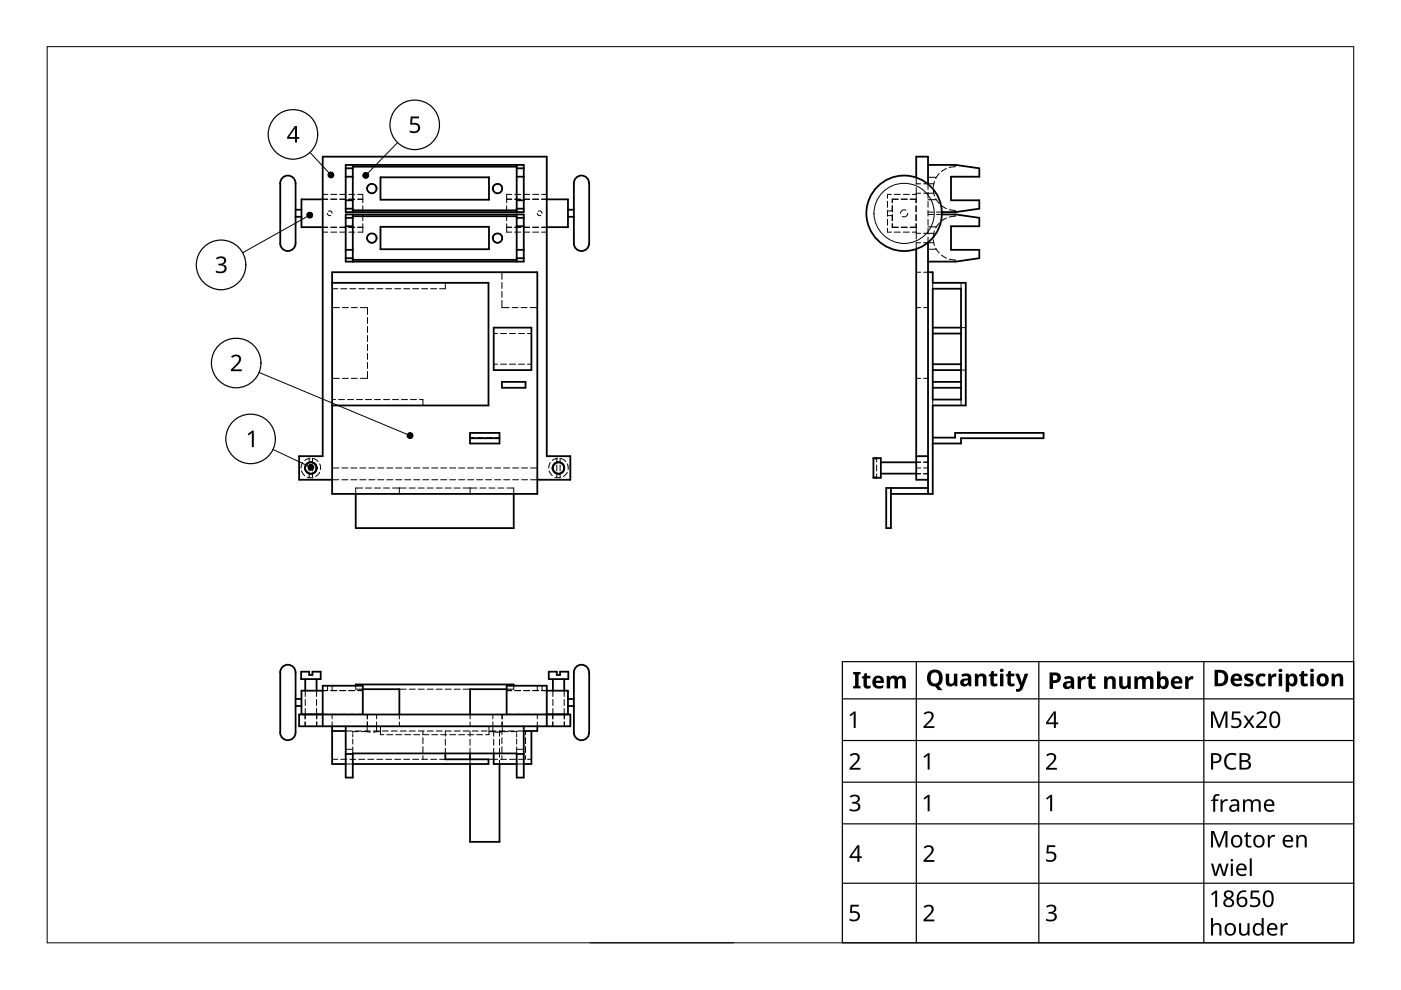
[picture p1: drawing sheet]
<svg xmlns="http://www.w3.org/2000/svg" width="297mm" height="210mm" viewBox="0 0 297 210" stroke-linecap="round" stroke-linejoin="round" font-family="sans-serif">
<g fill="none" stroke="#000" stroke-width=".21">
<path d="M78.7 39a1.03 1.03 0 0 0-.9 1M79.3 39.1a.91 .91 0 0 1 .5 1.2M105 39.1a1.02 1.02 0 0 0-.5 1.2M105.7 39a.92 .92 0 0 1 .8 1M194.3 37.6v1.5M194.3 39.7v3.3M194.3 39h.9M195.8 39h2.2M196.8 39v1.1M198 39h.1M198.1 38.5l-.2 1.2M198.5 37.6h-1.7"/>
<path d="M199.1 36.8l-.7 1.1M200.7 35.7l-1.1 .7M202.5 35.4l-1.2 .1M202.5 35v.3M68.4 42.3h1.1M68.4 42.2h1.1M68.4 49.2h1.1M69.4 45.2a.56 .56 0 0 0 .7 .5M69.5 48.2h-1.1M69.5 41.2h-1.1M69.6 44.8l.2-.1a.49 .49 0 0 1 .6 .5M70.1 42.3h1.3"/>
<path d="M70.1 42.2h1.3M70.1 49.2h1.3M71.4 48.2h-1.3M71.4 41.2h-1.3M72 42.3h1.3M72 42.2h1.3M72 49.2h1.3M73.3 48.2h-1.3M73.3 41.2h-1.3M73.9 42.3h1.3M73.9 42.2h1.3M73.9 49.2h1.3"/>
<path d="M75.2 48.2h-1.3M75.2 41.2h-1.3M75.8 42.2h1.1l-1.1 .1M75.8 48.2h1.1h-1.1M75.8 41.2h1.1v1.8M76.9 43.6v1.3M76.9 45.5v1.3M76.9 47.4v1.8h-1.1M78.1 40.6a1.06 1.06 0 0 0 1.2 .3M78.3 49.6a1 1 0 0 0-.4 1.2M79 49.5a.96 .96 0 0 1 .8 1M79.6 51.2a1.09 1.09 0 0 1-1.3 .2"/>
<path d="M94.4 60v1.2h-1.2M104.7 51.2a1.12 1.12 0 0 0 1.3 .2M105.3 49.5a1 1 0 0 0-.8 1M106 49.6a.93 .93 0 0 1 .4 1.2M106.3 40.6a1.05 1.05 0 0 1-1.3 .3M106.4 57.7v1.5M106.4 59.9v1.3M107.4 48.2h1.1M107.4 43.6v1.3M107.4 45.5v1.3M107.4 47.4v1.8h1.1M108.5 42.3h-1.1"/>
<path d="M108.5 41.2h-1.1v1.8M108.5 42.2h-1.1M109.1 48.2h1.3M109.1 41.2h1.3M110.4 42.3h-1.3M110.4 42.2h-1.3M110.4 49.2h-1.3M111 48.2h1.3M111 41.2h1.3M112.3 42.3h-1.3M112.3 42.2h-1.3M112.3 49.2h-1.3"/>
<path d="M112.9 48.2h1.3M112.9 41.2h1.3M113.9 45.2a.51 .51 0 0 0 .7 .5M114.1 44.8a.49 .49 0 0 1 .5 0 .49 .49 0 0 1 .3 .4M114.2 42.3h-1.3M114.2 42.2h-1.3M114.2 49.2h-1.3M114.8 48.2h1.1M114.8 41.2h1.1M115.9 42.3h-1.1M115.9 42.2h-1.1M115.9 49.2h-1.1"/>
<path d="M188.2 48.4v.8h.8M188.2 45.7h1M188.2 44.7h1M188.2 42.7v1.2M188.2 44.6v1.3M188.2 46.5v1.3M189 41.2h-.8v.8M189.2 47.4v.8h1.2M189.2 43.6v1.3M189.2 45.5v1.3M189.6 49.2h1.3M190.4 42.3h-1.2v.7"/>
<path d="M190.4 42.2h-1.2v.8M190.9 41.2h-1.3M191.1 42.3h1.2M191.1 42.2h1.2M191.5 49.2h1.3M192.1 44.6l-.2-.1a.79 .79 0 0 0-1 .7M192.3 48.2h-1.2M192.4 45.2a.79 .79 0 0 1-1.1 .7M192.8 41.2h-1.3M193 42.3h1.2v.7M193 42.2h1.3M193.4 49.2h.9"/>
<path d="M194.2 47.4v.8h-1.2M194.2 43.6v1.3M194.2 45.5v1.3M194.3 51.5h.9M194.3 41h.9M194.3 43.6v1.3M194.3 45.5v1.3M194.3 47.4v3.3M194.3 51.3v1.5M194.3 57.7h.9M194.3 41.2h-.9M194.3 48.2h-1.3"/>
<path d="M194.3 49.5h.9M195.8 51.5h2.2M195.8 41h2.2M195.8 57.7h1M195.8 49.5h2.2M196.8 40.8v1.2M196.8 42.7v1.2M196.8 44.6v1.3M196.8 46.5v1.3M196.8 48.4v1.3M196.8 50.3v1.1M197.8 60v1.2"/>
<path d="M197.9 50.8l.2 1.2M197.9 40.3l.2 1.2M197.9 45.5h-1.1M197.9 45h-1.1M198 49.5h.1M198.1 49l-.2 1.2M198.4 52.6l.7 1.1M198.4 42.1l.7 1.1M198.5 48.1h-1.7M198.5 52.8h-1.7M198.5 42.3h-1.7M199.1 47.3l-.7 1.1"/>
<path d="M199.6 54.1l1.1 .7M199.6 43.6l1.1 .7M199.7 45.5h-1.2M199.7 45h-1.2M200.7 46.2l-1.1 .7M201.3 55l1.2 .1M201.3 44.5l1.2 .1M202.5 45.9l-1.2 .1M202.5 44.6v.4M202.5 45.5v.3M202.5 55.1v.4M203.8 60v1.2"/>
<path d="M70.4 61.2h1.2M70.4 65.2h1.5M72.3 61.2h1.2M72.6 65.2h1.3M74.2 61.2h1.2M74.5 65.2h1.3M76.1 61.2h1.2M76.4 65.2h1.5v1.5M77.9 67.3v1.3M77.9 69.2v1.3M77.9 71.1v1.3M77.9 73v1.3"/>
<path d="M77.9 74.9v1.3M77.9 76.8v1.3M77.9 78.8v1.4h-1.5M78 61.2h1.2M79.9 61.2h1.3M81.8 61.2h1.3M83.7 61.2h1.3M85.6 61.2h1.3M87.5 61.2h1.3M89.4 61.2h1.3M91.3 61.2h1.3M104.7 77.2h.8"/>
<path d="M105.5 70.7h-.8M106.1 77.2h1.3M106.4 63.7v1.5h1.5M106.4 61.8v1.3M107.4 70.7h-1.3M108 77.2h1.3M108.6 65.2h1.3M109.3 70.7h-1.3M109.9 77.2h1.3M110.5 65.2h1.3M111.2 70.7h-1.3M111.8 77.2h.9"/>
<path d="M112.4 65.2h1.5M112.7 70.7h-.9M195.2 65.2h-.9M196.8 65.2h-1M203.8 78.5h1M204.8 69.5h-1M63.9 99.8l.7 1.1M64.2 98.1l-.4 1.1M65.6 97.2v.7M65.6 98.6v1.3M65.7 97.2l-1.1 .4M66.3 97.2v.7"/>
<path d="M66.3 98.6v1.3M66.4 97.2l.6 .2 .4 .4M67.8 98.4l.2 .5-.1 .6M70.4 80.2h1.5M70.4 84.7h.8M71.8 84.7h1.3M71.8 99.2h-1.4M72.6 80.2h1.3M73.7 84.7h1.3M73.8 99.2h-1.3M74.5 80.2h1.3M75.6 84.7h1.3"/>
<path d="M75.7 99.2h-1.3M77.5 84.7h1.3M77.6 99.2h-1.3M79.4 84.7h1.3M79.5 99.2h-1.3M81.3 84.7h1.3M81.4 99.2h-1.3M83.2 84.7h1.3M83.3 99.2h-1.3M85.1 84.7h1.3M85.2 99.2h-1.3M87 84.7h1.3"/>
<path d="M87.1 99.2h-1.3M88.9 84.7h.8v1.3M89 99.2h-1.3M90.9 99.2h-1.3M92.8 99.2h-1.3M94.7 99.2h-1.3M96.6 99.2h-1.3M98.5 99.2h-1.2M99.7 92.8h.9M100.4 99.2h-1.2M101.2 92.8h1.3M102.3 99.2h-1.2"/>
<path d="M103.1 92.8h1.3M104.2 99.2h-1.2M105 92.8h.9M106.1 99.2h-1.2M108 99.2h-1.2M110 99.2h-1.3M111.9 99.2h-1.3M113.9 99.2h-1.4M116.4 99.8l.7 1.1M116.7 98.1l-.4 1.1M118.1 97.2v.7M118.1 98.6v1.3"/>
<path d="M118.2 97.2l-1.1 .4M118.8 97.2v.7M118.8 98.6v1.3M118.9 97.2l.6 .2 .4 .4M120.3 98.4l.2 .5-.1 .6M185.9 97.2v.7M185.9 98.6v1.3M194.3 80.2h.9M194.3 98h.9M195.2 99.2h-.9M195.8 80.2h1M195.8 98h1"/>
<path d="M196.8 99.2h-1M197.8 84.7v1.3M203.8 84.7v1.3M65.2 101.2l1.2 .1M65.6 100.5v.8M66.3 100.5v.8M67.8 100.1l-.9 .9M71.8 101.7h-1.4M73.8 101.7h-1.3M75.7 101.7h-1.3M76.9 103.5h-1.5v1.2M77.5 103.5h1.3"/>
<path d="M77.6 101.7h-1.3M79.4 103.5h1.3M79.5 101.7h-1.3M81.3 103.5h1.3M81.4 101.7h-1.3M83.2 103.5h2.9M83.3 101.7h-1.3M84.7 103.5v1.2M85.2 101.7h-1.3M86.8 103.5h1.2M87.1 101.7h-1.3M88.7 103.5h1.2"/>
<path d="M89 101.7h-1.3M90.6 103.5h1.3M90.9 101.7h-1.3M92.5 103.5h1.3M92.8 101.7h-1.3M94.4 103.5h1.3M94.7 101.7h-1.3M96.3 103.5h1.3M96.6 101.7h-1.3M98.2 103.5h2.9M98.5 101.7h-1.2M99.7 103.5v1.2"/>
<path d="M100.4 101.7h-1.2M101.8 103.5h1.2M102.3 101.7h-1.2M103.7 103.5h1.2M104.2 101.7h-1.2M105.6 103.5h1.2M106.1 101.7h-1.2M107.5 103.5h1.4v1.2M108 101.7h-1.2M110 101.7h-1.3M111.9 101.7h-1.3M113.9 101.7h-1.4"/>
<path d="M117.6 101.2l1.3 .1M118.1 100.5v.8M118.8 100.5v.8M120.3 100.1l-.9 .9M185.9 100.5v.8M194.3 100.4h.9M195.8 100.4h1M64.7 151.5v.9M64.7 153.1v.9M64.7 146.4v1.3M64.7 148.3v1.3M64.7 150.2v2.2"/>
<path d="M67.1 146.4v1.3M67.1 148.3v1.3M67.1 150.2v2.2M67.1 153.1v.9M67.2 151.5v.9M67.2 153.1v.9M68.4 151.4h1.1M69.4 145.4v1M69.5 146.4h-1.1M70.1 151.4h1.3M70.4 151.5v.9M70.4 153.1v.9"/>
<path d="M70.4 145.4v1M71.4 146.4h-1.3M72 151.4h1.3M73.3 146.4h-1.3M73.9 151.4h1.3M74.7 155h-1.4M74.8 158.9h-1.5M74.8 155.6v.7M74.8 156.7v1.1M74.8 158.4v1.3M75.2 146.4h-1.3M75.4 145.4v.7h1.5"/>
<path d="M75.8 151.4h1.1M76 155.1h-1.2v.2M76.6 155h-1.3M76.6 155.1h1.3M76.9 146.4h-1.1M77.8 155.1h.1M77.8 151.5v.9M77.8 153.1v2M77.9 155.1l.6 .1M77.9 151.5v.9M77.9 153.1v.9M78.5 155h-1.3"/>
<path d="M79.8 155.1h.9M79.8 151.5v.9M79.8 153.1v2M79.8 155.1l-.6 .1M80.4 155h-1.2M80.7 154v1.8h.7M82.3 155h-1.2M83.3 155.8h-1.3M84.2 155h-1.2M84.7 146.1h1.4M84.7 151.5v.9M84.7 153.1v.9"/>
<path d="M85.2 155.8h-1.3M86.1 155h-1.2M86.8 146.1h1.2M87.1 155.8h-1.3M88 155h-1.2M88.7 146.1h1.2M89 155.8h-1.3M89.7 155v.8M89.7 156.4v1.3M89.7 158.3v1.3M89.9 155h-1.2M90.6 146.1h1.3"/>
<path d="M90.9 155.8h-1.3M91.9 155h-1.3M92.5 146.1h1.3M92.8 155.8h-1.3M93.8 155h-1.3M94.4 146.1h1.3M94.4 156.7v1.3M94.4 158.6v1.1M94.7 155.8h-1.3M95.7 155h-1.3v1.1M96.3 146.1h1.3M96.6 155.8h-1.3"/>
<path d="M97.6 155h-1.3M98.2 146.1h1.5M98.5 155.8h-1.2M99.5 155h-1.3M99.7 155v1.1M99.7 156.7v1.3M99.7 158.6v1.1M99.7 151.5v.9M99.7 153.1v.9M100.4 155.8h-1.2M101.4 155h-1.3M102.3 155.8h-1.2"/>
<path d="M103.3 155h-1.3M103.7 155.1h.8M103.7 154v1.8h-.7M104.5 155.1l1 .1 1-.1M104.5 151.5v.9M104.5 153.1v2M104.7 155v1.1M104.7 156.7v1.3M104.7 158.6v1.1M105.2 155h-1.3M105.9 155v1.1M105.9 156.7v1.3"/>
<path d="M105.9 158.6v1.9M106.4 155v.8M106.4 156.4v1.3M106.4 158.3v1.3M106.4 151.5v.9M106.4 153.1v.9M106.5 155.1h1.2M106.5 151.5v.9M106.5 153.1v2M107.1 155h-1.3M107.4 146.4h1.1M108.3 155.1h1.2v.2"/>
<path d="M108.5 151.4h-1.1M108.5 146.4h-1.1M108.9 145.4v.7h-1.5M109 155h-1.3M109.1 146.4h1.3M109.5 155.6v.7M109.5 156.7v1.1M109.5 158.4v1.3M110.4 151.4h-1.3M110.4 146.4h-1.3M111 146.4h1.3M111 158.9h-1.5"/>
<path d="M111 155h-1.4M111.4 155v.8M111.4 156.4v1.3M111.4 158.3v1.3M112.3 146.4h-1.3M112.3 151.4h-1.3M112.9 146.4h1.3M113.9 145.4v1M113.9 151.5v.9M113.9 153.1v.9M114.2 146.4h-1.3M114.2 151.4h-1.3"/>
<path d="M114.8 146.4h1.1M114.9 145.4v1M115.9 151.4h-1.1M115.9 146.4h-1.1M117.2 151.5v.9M117.2 153.1v.9M117.2 146.4v1.3M117.2 148.3v1.3M117.2 150.2v2.2M119.6 146.4v1.3M119.6 148.3v1.3M119.6 150.2v2.2"/>
<path d="M119.6 153.1v.9M119.7 151.5v.9M119.7 153.1v.9M71.6 161h-1.2M73.3 162h1.5M73.5 161h-1.2M75.4 161h-1.2M77.3 161h-1.2M79.2 161h-1.2M81.2 161h-1.3M83.1 161h-1.3M85 161h-1.3"/>
<path d="M86.9 161h-1.3M88.8 161h-1.3M89.7 160.2v.8M90.7 161h-1.3M92.6 161h-1.3M94.4 161h-1.2M99.7 161v1M103.6 161h1.9M105.9 161.2v.8M106.1 161h1.3M106.4 160.2v.8M108 161h1.3"/>
<path d="M109.9 161h1.3M111 162h-1.5M111.4 160.2v.8M111.8 161h.9"/>
</g>
<g fill="none" stroke="#000" stroke-width=".38">
<path d="M73.3 35h37.7v10h-37.7zM74.8 35v10M74.8 37.5h-1.5M74.8 35.7h-1.5M80.7 37.6h23v4.7h-23zM109.5 35v10M109.5 35.3h-34.7M111 37.5h-1.5M111 35.7h-1.5M124.9 38.9a1.61 1.61 0 0 0-1.6-1.7 1.61 1.61 0 0 0-1.6 1.7v12.7M124.9 38.8v12.8M194.3 37.6v-4.4h2.5v5.8"/>
<path d="M196.8 35h5.8l5 .7v1.8h-6v5h6v1.7l-5 .8h-2.9M59.4 51.6a1.63 1.63 0 0 0 1.6 1.6 1.63 1.63 0 0 0 1.7-1.6M59.4 51.6v-12.7a1.63 1.63 0 0 1 1.6-1.7 1.63 1.63 0 0 1 1.7 1.7v12.7M63.9 44.5h-1.2M63.9 46h-1.2M68.4 42.3h-4.5v5.9h4.5M70.4 60h33.2v26h-33.2M70.4 57.7h43.5v47h-43.5zM73.3 45.5h37.7v10h-37.7zM73.3 54.7h1.5M73.3 53h1.5M73.3 42.5h1.5"/>
<path d="M74.8 45.5v10M74.8 46.2h-1.5M74.8 48h-1.5M74.8 55.1h34.7M74.8 44.6h34.7M74.8 44.2h-1.5M80.7 48.1h23v4.7h-23zM109.5 54.7h1.5M109.5 53h1.5M109.5 42.5h1.5M109.5 45.5v10M109.5 45.8h-34.7"/>
<path d="M111 46.2h-1.5M111 48h-1.5M111 44.2h-1.5M115.9 42.3h4.5v5.9h-4.5M121.7 51.6a1.61 1.61 0 0 0 1.6 1.6 1.61 1.61 0 0 0 1.6-1.6M121.7 44.5h-1.3M121.7 46h-1.3M194.3 52.8v48.9h2.5M196.8 57.7h1v2.3h7v26h-7v18.7h-8.9M196.8 51.4v53.3M199.7 45.5h2.9l5 .7v1.8h-6v5h6v1.7l-5 .8h-5.8M104.7 69.5h8v9h-8z"/>
<path d="M197.8 78.5h6M197.8 61.2h6v23.5h-6zM203.8 69.5h-6M203.8 77.2h-6M203.8 70.7h-6M99.7 91.8h6.2v2.2h-6.2zM105.9 92.9h-6.2M106.4 81h5v1.2h-5zM185.2 97.2l1.6-.1v4.2h-1.6M185.2 97.2h.1M185.2 97.2v4.1M185.9 97.1v.1"/>
<path d="M186.8 98h7.5M196.8 96.7h-2.5M197.8 81h6M197.8 82.2h6M197.8 92.8h4.7v-1h18.8v1.1h-17.5v1.1h-6M70.4 101.7h-7v-5h5v-63.5h47.5v63.5h5v5h-7M75.4 104.7v7.3h33.5v-7.3M185.2 101.3h.7M186.8 100.4h7.5M188.9 103.5v8.5h-1v-8.5h8.9M59.4 155.3a1.63 1.63 0 0 0 1.6 1.6 1.63 1.63 0 0 0 1.7-1.6M59.4 155.3v-12.7a1.63 1.63 0 0 1 1.6-1.7 1.63 1.63 0 0 1 1.7 1.7v12.7"/>
<path d="M62.7 149.7h1.2M62.7 148.2h1.2M63.4 151.5h57.5v2.5h-57.5zM63.8 142.4h1.8v.7h.7v-.7h1.7v1.6h-4.2zM64.7 144v2.4M64.7 151.4v.1M67.1 144v2.4M67.1 151.4v.1M68.4 146.4h-4.5v5h4.5M70.4 154v8h2.9M73.3 154v10.9h1.5v-5.2h34.7v5.2h1.5v-10.9M73.3 155h-2.9"/>
<path d="M74.8 159.9h-1.5M75.4 145.4v-.3h33.5v.3M76.9 151.5v-6.1h-8.5v8.6M76.9 146.1h7.8v5.4M94.4 159.7v1.3h9.2v1h-28.8M99.7 159.7v1.3M104.7 159.7v2.3h4.8M107.4 151.5v-6.1h8.5v8.6M107.4 146.1h-7.7v5.4M111 159.9h-1.5M112.7 155v7h-1.7M113.9 154v1h-2.9"/>
<path d="M115.9 146.4h4.5v5h-4.5M116.3 142.4h1.8v.7h.7v-.7h1.7v1.6h-4.2zM117.2 144v2.4M117.2 151.4v.1M119.6 151.4v.1M119.6 144v2.4M120.4 148.2h1.3M120.4 149.7h1.3M121.7 155.3a1.61 1.61 0 0 0 1.6 1.6 1.61 1.61 0 0 0 1.6-1.6M124.9 142.6a1.61 1.61 0 0 0-1.6-1.7 1.61 1.61 0 0 0-1.6 1.7v12.7M124.9 142.6v12.7M99.7 162v16.5h6.2v-16.5"/>
<circle cx="78.8" cy="40" r="1"/>
<circle cx="105.5" cy="40" r="1.01"/>
<circle cx="78.8" cy="50.5" r="1"/>
<circle cx="105.5" cy="50.5" r="1.01"/>
<circle cx="191.7" cy="45.2" r="8"/>
<circle cx="65.9" cy="99.2" r="1.24"/>
<circle cx="65.9" cy="99.2" r="1.19"/>
<circle cx="118.4" cy="99.2" r="1.26"/>
<circle cx="118.4" cy="99.2" r="1.19"/>
</g>
<circle cx="191.7" cy="45.2" r="6.4" fill="none" stroke="#000" stroke-width=".21"/>
<path d="M10 9.9h277v190h-277z" fill="none" stroke="#000" stroke-width=".21"/>
<path d="M125.1 199.9h30.5" fill="none" stroke="#000" stroke-width=".21"/>
<g fill="#000">
<path d="M180.1 151.6l1-.7h.3v3.4h-.4v-3l-.7 .6zM180.9 142.5h1.6v.4l-.5 .2v2.2l.5 .2v.5h-1.6v-.5l.4-.2v-2.2l-.4-.2zM183.3 142.7h.5v.6h.7v.5h-.7v1.3l.2 .3 .6-.1v.6a.93 .93 0 0 1-1 .1 .93 .93 0 0 1-.5-.9v-1.3h-.4v-.3l.4-.2zM188 143.3h.6l.1 .3a1.11 1.11 0 0 1 1.6 0 .94 .94 0 0 1 1.1-.3 .94 .94 0 0 1 .6 .9v1.8h-.7v-1.6a.48 .48 0 0 0-.5-.6 .48 .48 0 0 0-.4 .6v1.6h-.7v-1.6a.49 .49 0 0 0-.6-.6 .49 .49 0 0 0-.4 .7v1.5h-.7zM195.8 151.2a1.16 1.16 0 0 1 1.4-.4 1.16 1.16 0 0 1 .7 1.2l-.3 .6-1.3 1.4h1.8v.4h-2.3v-.4l1.1-1.1a.98 .98 0 0 0 .3-1.7h-.5l-.6 .3zM200.5 142.8h.7v1.6a.52 .52 0 0 0 .6 .6 .52 .52 0 0 0 .4-.7l.1-1.5h.7v2.7h-.6l-.1-.3a1.01 1.01 0 0 1-1.1 .3 1.01 1.01 0 0 1-.7-.9zM206.7 142.8h.5l.1 .4a1.01 1.01 0 0 1 1.2-.4 1.01 1.01 0 0 1 .7 1v1.7h-.8v-1.6a.52 .52 0 0 0-.5-.6 .52 .52 0 0 0-.5 .7v1.5h-.7zM210.2 142.3h.5v.5h.8v.6h-.8v1.3l.2 .3 .6-.1v.5a.93 .93 0 0 1-1 .1 .93 .93 0 0 1-.5-.8v-1.3h-.4v-.3l.4-.3zM212 142.8h.7v2.7h-.7zM213.9 142.3h.4v.5h.8v.6h-.8v1.3l.2 .3 .6-.1v.5a.93 .93 0 0 1-1 .1 .93 .93 0 0 1-.5-.8v-1.3h-.4v-.3l.4-.3zM215.2 142.8h.8l.6 2 .6-2h.8l-1.1 3a1.18 1.18 0 0 1-1.5 .8v-.5l.6-.1 .3-.5zM228.5 143.4h.5l.2 .4 .4-.4h.6v.7a.7 .7 0 0 0-1 .6v1.4h-.7z"/>
<path d="M231 142.8h.5v.6h.8v.5h-.8v1.3l.2 .3 .6-.1v.6a.93 .93 0 0 1-1 .1 .93 .93 0 0 1-.5-.9v-1.3h-.4v-.3l.4-.2zM234.1 143.4h.5l.1 .3a1.01 1.01 0 0 1 1.2-.3 1.01 1.01 0 0 1 .7 .9v1.8h-.8v-1.6a.52 .52 0 0 0-.5-.6 .52 .52 0 0 0-.5 .7v1.5h-.7zM237.3 143.4h.7v1.6a.52 .52 0 0 0 .6 .6 .52 .52 0 0 0 .4-.7v-1.5h.7v2.7h-.5l-.1-.4a1.01 1.01 0 0 1-1.1 .4 1.01 1.01 0 0 1-.7-1zM240.5 143.4h.6l.1 .3a1.11 1.11 0 0 1 1.7 0 .94 .94 0 0 1 1-.3 .94 .94 0 0 1 .7 .9v1.8h-.8v-1.6a.48 .48 0 0 0-.5-.6 .48 .48 0 0 0-.4 .6v1.6h-.7v-1.6a.49 .49 0 0 0-.6-.6 .49 .49 0 0 0-.4 .7v1.5h-.7zM251.3 143.4h.5l.2 .4 .4-.4h.6v.7a.7 .7 0 0 0-1 .6v1.4h-.7zM256.8 150.9h.6l1.1 2.8 1.1-2.8h.6v3.4h-.4v-3l-1.1 3h-.4l-1.1-3v3h-.4zM261.2 150.9h1.8v.3h-1.4l-.1 1.1a1.17 1.17 0 0 1 1.7 .9 1.17 1.17 0 0 1-1.5 1.2l-.7-.2v-.4a1.03 1.03 0 0 0 1.8-.5 .93 .93 0 0 0-1.5-.7l-.2-.1zM263.6 151.7h.5l.7 1 .7-1h.5l-.9 1.3 .9 1.3h-.5l-.7-1-.7 1h-.5l.9-1.3zM263.9 143.1a1.69 1.69 0 0 1 1.9-.1l-.2 .5-.2-.1a.55 .55 0 0 0-.9 .1l.6 .4a.92 .92 0 0 1 .7 .8 1.3 1.3 0 0 1-2 .7v-.6a1.05 1.05 0 0 0 1.3 0 .81 .81 0 0 0-.8-.6 .74 .74 0 0 1-.4-1.1zM266.6 143.1l.5-.3h.9l.4 .2-.3 .5a.77 .77 0 0 0-1.1 .6 .77 .77 0 0 0 1.1 .7l.2-.1v.7a1.37 1.37 0 0 1-1.8-.2 1.37 1.37 0 0 1-.1-1.7zM266.4 151.2a1.16 1.16 0 0 1 1.3-.4 1.16 1.16 0 0 1 .8 1.2l-.3 .6-1.3 1.3h1.7v.4h-2.3v-.3l1.1-1.1a.98 .98 0 0 0 .3-1.7h-.5l-.6 .3zM268.9 142.8h.5l.2 .5 .4-.4 .6-.1v.7a.7 .7 0 0 0-1 .6v1.4h-.7z"/>
<path d="M271.1 142.8h.7v2.7h-.7zM276 142.3h.5v.5h.7v.6h-.7v1.3l.2 .3 .6-.1v.5a.93 .93 0 0 1-1 .1 .93 .93 0 0 1-.5-.8v-1.3h-.4v-.3l.4-.3zM277.8 142.8h.7v2.7h-.7zM282.3 142.8h.6l.1 .4a1.01 1.01 0 0 1 1.1-.4 1.01 1.01 0 0 1 .7 1v1.7h-.7v-1.6a.52 .52 0 0 0-.6-.6 .52 .52 0 0 0-.4 .7v1.5h-.8zM180.1 168.8a1.25 1.25 0 0 1 1.3-.4 1.25 1.25 0 0 1 .9 .9 .85 .85 0 0 1-.7 .9 .93 .93 0 0 1 .8 1 .93 .93 0 0 1-1 .8l-1.3-.1v-.4a1.24 1.24 0 0 0 1.9-.3 .71 .71 0 0 0-1-.8h-.3v-.4a.81 .81 0 0 0 .8 0 .81 .81 0 0 0 .3-.9 1.02 1.02 0 0 0-1.4 0zM180.2 160.1a1.16 1.16 0 0 1 1.3-.5 1.16 1.16 0 0 1 .8 1.2l-.3 .7-1.3 1.3h1.7v.4h-2.3v-.4l1.1-1.1a.98 .98 0 0 0 .3-1.6l-.5-.1-.6 .4zM195.8 160.4l.9-.7h.4v3.5h-.4v-3.1l-.7 .6zM195.8 169.3l.9-.8h.4v3.5h-.4v-3l-.7 .5zM221.8 169.3l.9-.8h.4v3.5h-.4v-3l-.7 .5zM221.8 160.1a1.16 1.16 0 0 1 1.3-.5 1.16 1.16 0 0 1 .8 1.2l-.3 .7-1.3 1.3h1.8v.4h-2.3v-.4l1.1-1.1a.98 .98 0 0 0 .2-1.6l-.4-.1-.7 .4zM256.8 176.2h.6l1.1 2.8 1.1-2.8h.6v3.5h-.4v-3.1l-1.1 3.1h-.4l-1.1-3.1v3.1h-.4zM257.4 168.6l.5-.2h.4l.3 .1-.1 .3a.55 .55 0 0 0-.7 0 .55 .55 0 0 0-.2 .7h.7v.3h-.7v2.3h-.4v-2.3h-.4v-.2l.4-.1z"/>
<path d="M258.8 169.5h.3l.1 .5 .5-.5h.6v.4h-.5a.84 .84 0 0 0-.6 .8v1.4h-.4zM260 160.1a1.95 1.95 0 0 1 2.2-.3l-.2 .4a1.36 1.36 0 0 0-1.7 .2 1.36 1.36 0 0 0-.2 1.6 1.32 1.32 0 0 0 1.9 .7v.4a1.77 1.77 0 0 1-2-.3 1.77 1.77 0 0 1-.3-2.1zM264.3 176.5h.3v.6h.7v.3h-.7v1.5l.2 .4h.5v.3a.8 .8 0 0 1-1.2-.7v-1.5h-.3v-.2l.3-.2zM263.5 169.5h.4l.1 .3a.99 .99 0 0 1 1.6 .1 .93 .93 0 0 1 1-.4 .93 .93 0 0 1 .7 .9v1.7h-.4v-1.7a.64 .64 0 0 0-.8-.6 .64 .64 0 0 0-.5 .9v1.4h-.4v-1.7a.66 .66 0 0 0-.8-.6 .66 .66 0 0 0-.4 .9v1.4h-.5zM268.8 177.1h.4v.4l.5-.4 .6-.1v.4h-.5a.84 .84 0 0 0-.6 .9v1.4h-.4zM274.8 177.1h.4l.1 .3a1 1 0 0 1 1-.3 1 1 0 0 1 .8 .9v1.7h-.5v-1.7a.7 .7 0 0 0-.8-.6 .7 .7 0 0 0-.5 .9v1.4h-.5zM180.3 191.8h1.8v.4h-1.4l-.1 1h.6a1.13 1.13 0 0 1 1.1 1.3 1.13 1.13 0 0 1-1.6 .8l-.6-.1v-.4a1.03 1.03 0 0 0 1.8-.6 .93 .93 0 0 0-1.5-.6l-.2-.1zM195.8 179.6a1.16 1.16 0 0 1 1.4-.4 1.16 1.16 0 0 1 .7 1.2l-.3 .6-1.3 1.3h1.8v.4h-2.3v-.3l1.1-1.1a.98 .98 0 0 0 .3-1.7h-.5l-.6 .3zM195.8 192.2a1.16 1.16 0 0 1 1.4-.4 1.16 1.16 0 0 1 .7 1.2l-.3 .6-1.3 1.4h1.8v.4h-2.3v-.4l1.1-1.1a.98 .98 0 0 0 .3-1.7h-.5l-.6 .3zM222 179.2h1.7v.4h-1.3l-.1 1h.5a1.13 1.13 0 0 1 1.2 1.3 1.13 1.13 0 0 1-1.6 .8l-.6-.1v-.4a1.03 1.03 0 0 0 1 .2 1.03 1.03 0 0 0 .7-.8 .93 .93 0 0 0-1.4-.6l-.2-.1zM221.8 192.2a1.25 1.25 0 0 1 1.2-.5 1.25 1.25 0 0 1 1 1 .85 .85 0 0 1-.8 .8 .93 .93 0 0 1 .9 1 .93 .93 0 0 1-1.1 .9l-1.2-.2v-.4a1.24 1.24 0 0 0 1.8-.3 .71 .71 0 0 0-1-.8h-.3v-.4a.81 .81 0 0 0 .9 0 .81 .81 0 0 0 .3-.8 1.02 1.02 0 0 0-1.5-.1zM256.8 189.6l.9-.8h.4v3.5h-.5l.1-3-.7 .5z"/>
<path d="M256.8 194.6h.4v1.5a1 1 0 0 1 1.1-.4 1 1 0 0 1 .7 .9v1.8h-.5v-1.7a.7 .7 0 0 0-.8-.6 .7 .7 0 0 0-.5 .9v1.4h-.4zM256.8 183.1h.4l.5 2.2 .7-2.2h.5l.6 2.2 .6-2.2h.4l-.7 2.6h-.5l-.7-2.1-.6 2.1h-.5zM262.7 195.7h.4v1.7a.7 .7 0 0 0 .9 .6 .7 .7 0 0 0 .5-.9v-1.4h.4v2.7h-.3l-.1-.4a1.01 1.01 0 0 1-1.1 .4 1.01 1.01 0 0 1-.7-1zM265.2 188.8h1.8v.4h-1.4l-.1 1a1.17 1.17 0 0 1 1.7 1 1.17 1.17 0 0 1-1.6 1.1l-.6-.1v-.4a1.03 1.03 0 0 0 1.8-.6 .93 .93 0 0 0-1.5-.6l-.2-.1zM271.5 195.7h.4v.5l.5-.4 .6-.1v.4h-.5a.84 .84 0 0 0-.6 .9v1.4h-.4z"/>
<path d="M185.3 143.6a1.26 1.26 0 0 1 1.5-.2 1.26 1.26 0 0 1 .6 1.4h-1.7a.8 .8 0 0 0 .5 .7 .8 .8 0 0 0 .8-.1l.3-.1v.5a1.49 1.49 0 0 1-2-.2 1.49 1.49 0 0 1 0-2zM185.9 143.9l-.2 .4h1a.51 .51 0 0 0-.3-.5 .51 .51 0 0 0-.5 .1z"/>
<path d="M197 142.4a1.69 1.69 0 0 1 1.9-.3 1.69 1.69 0 0 1 1 1.7 1.64 1.64 0 0 1-.9 1.6l.8 .9h-.9l-.6-.8a1.74 1.74 0 0 1-1.6-2.5zM197.7 142.7a1.4 1.4 0 0 0 .3 2.2 1.01 1.01 0 0 0 1.1-1.4 .87 .87 0 0 0-.5-.8 .87 .87 0 0 0-.9 0z"/>
<path d="M203.8 143a1.41 1.41 0 0 1 2.1 .5v2h-.5l-.1-.4a.91 .91 0 0 1-1.2 .5 .91 .91 0 0 1-.5-1.2 .91 .91 0 0 1 1.2-.5l.4-.1v-.3a.75 .75 0 0 0-1.1 0zM204.4 144.4a.43 .43 0 0 0 .3 .7 .43 .43 0 0 0 .5-.5v-.3z"/>
<path d="M223.4 150.8h.5v2.4h.5v.4h-.5v.7h-.5v-.7h-1.6v-.4zM223.5 151.3l-1.3 1.9h1.2z"/>
<path d="M222.5 142.6h1.1a1.07 1.07 0 0 1 1.3 1.1 1.24 1.24 0 0 1-1.6 1.1v1.3h-.8zM223.3 143.2v1a.59 .59 0 0 0 .8-.2 .59 .59 0 0 0-.2-.8z"/>
<path d="M225.6 143.6a1.41 1.41 0 0 1 2.1 .5v2h-.5l-.1-.4a.91 .91 0 0 1-1.2 .4 .91 .91 0 0 1-.5-1.1 .91 .91 0 0 1 1.2-.6h.4v-.3a.75 .75 0 0 0-1.2 0zM226.2 145a.43 .43 0 0 0 .3 .6 .43 .43 0 0 0 .5-.4v-.4z"/>
<path d="M245.3 142.4h.7v1.3l.3-.3 .5-.1a1.5 1.5 0 0 1 .6 2.6 1.04 1.04 0 0 1-1.4-.1l-.1 .3h-.6zM246.2 144l-.2 .6a.58 .58 0 0 0 .5 .9 .58 .58 0 0 0 .6-.8 .56 .56 0 0 0-.2-.6 .56 .56 0 0 0-.7-.1z"/>
<path d="M248.6 143.7a1.26 1.26 0 0 1 1.5-.2 1.26 1.26 0 0 1 .6 1.4h-1.7a.8 .8 0 0 0 .5 .7 .8 .8 0 0 0 .8-.1l.2-.1v.5a1.49 1.49 0 0 1-1.9-.2 1.49 1.49 0 0 1 0-2zM249.1 144l-.1 .4h1a.5 .5 0 0 0-.5-.5z"/>
<path d="M257.5 142h1.1a1.75 1.75 0 0 1 1.8 1.8 1.75 1.75 0 0 1-1.9 1.7h-1zM258.3 142.6v2.3a1.06 1.06 0 0 0 1.3-1.2 1.03 1.03 0 0 0-1.3-1.1z"/>
<path d="M261.2 143.2a1.26 1.26 0 0 1 1.6-.3 1.26 1.26 0 0 1 .6 1.4h-1.8a.8 .8 0 0 0 .5 .7 .8 .8 0 0 0 .9-.1l.2-.1v.6a1.49 1.49 0 0 1-2-.3 1.49 1.49 0 0 1 0-1.9zM261.8 143.5l-.1 .4h1a.5 .5 0 0 0-.5-.6z"/>
<path d="M262.8 159.7h1a.94 .94 0 0 1 1 .2 .94 .94 0 0 1 .2 1.1l-.5 .3a.95 .95 0 0 1 .7 1.2 .95 .95 0 0 1-1.2 .7h-1.2zM263.2 161.5v1.3h.7a.66 .66 0 0 0 .9-.7 .66 .66 0 0 0-.9-.6zM263.2 160.1v1.1h.7a.6 .6 0 0 0 .8-.6 .6 .6 0 0 0-.9-.5z"/>
<path d="M269.6 151a1.16 1.16 0 0 1 1.3 0 1.16 1.16 0 0 1 .5 1.2 1.69 1.69 0 0 1-1 2.2 1.27 1.27 0 0 1-1.3-1.6l.1-1zM269.8 151.4a2.56 2.56 0 0 0 .1 2.5 .78 .78 0 0 0 .9-.1 .78 .78 0 0 0 .2-.9 1.35 1.35 0 0 0-.7-1.7z"/>
<path d="M272.6 142.8h.6l.1 .4a1.04 1.04 0 0 1 1.3-.3 1.04 1.04 0 0 1 .5 1.3 1.07 1.07 0 0 1-.5 1.2 1.07 1.07 0 0 1-1.3-.2v1.5h-.7zM273.5 143.5l-.2 .6a.58 .58 0 0 0 .5 .9 .58 .58 0 0 0 .5-.8 .6 .6 0 0 0-.5-.8z"/>
<path d="M279.5 143.1a1.32 1.32 0 0 1 1.5-.2 1.32 1.32 0 0 1 .7 1.3 1.34 1.34 0 0 1-1.7 1.3 1.34 1.34 0 0 1-.7-2zM280.1 143.5l-.2 .7a.59 .59 0 0 0 .5 .8 .59 .59 0 0 0 .6-.8 .59 .59 0 0 0-.2-.7 .59 .59 0 0 0-.7 0z"/>
<path d="M256.8 159.7h.9a1.05 1.05 0 0 1 1.3 1 1.29 1.29 0 0 1-1.8 1.1v1.4h-.4zM257.2 160.1v1.3a.91 .91 0 0 0 1.3-.8 .98 .98 0 0 0-1.3-.5z"/>
<path d="M260.9 169.7a1.07 1.07 0 0 1 1.1-.3 1.07 1.07 0 0 1 .7 .9v1.8h-.3l-.1-.4a.85 .85 0 0 1-1.3 .3 .85 .85 0 0 1 .1-1.3l1.2-.2a.61 .61 0 0 0-.2-.7 .61 .61 0 0 0-.7 0l-.4 .2zM261.2 171.1h-.1a.43 .43 0 0 0 0 .5 .43 .43 0 0 0 .4 .2 .75 .75 0 0 0 .8-1z"/>
<path d="M261.3 177.4a1.23 1.23 0 0 1 1.4-.3 1.23 1.23 0 0 1 .7 1.3 1.24 1.24 0 0 1-1.4 1.3 1.24 1.24 0 0 1-1-1.6zM261.7 177.5l-.3 .9a.8 .8 0 0 0 .8 1 .8 .8 0 0 0 .8-1 .8 .8 0 0 0-.4-.9 .8 .8 0 0 0-.9 0z"/>
<path d="M266 177.4a1.23 1.23 0 0 1 1.4-.3 1.23 1.23 0 0 1 .7 1.3 1.24 1.24 0 0 1-1.4 1.3 1.24 1.24 0 0 1-1-1.6zM266.4 177.5l-.3 .9a.8 .8 0 0 0 .8 1 .8 .8 0 0 0 .8-1 .8 .8 0 0 0-.3-.9 .8 .8 0 0 0-1 0z"/>
<path d="M268.3 169.8a1.13 1.13 0 0 1 1.4-.2 1.13 1.13 0 0 1 .5 1.3h-1.8a1 1 0 0 0 .6 .9 1 1 0 0 0 1.1-.2v.4a1.42 1.42 0 0 1-1.9-.3 1.42 1.42 0 0 1 .1-1.9zM268.6 170l-.2 .5h1.3a.63 .63 0 0 0-.6-.7z"/>
<path d="M272.3 177.4a1.13 1.13 0 0 1 1.3-.3 1.13 1.13 0 0 1 .6 1.3h-1.8a1 1 0 0 0 .6 1 1 1 0 0 0 1.1-.2v.4a1.42 1.42 0 0 1-1.9-.3 1.42 1.42 0 0 1 .1-1.9zM272.6 177.6l-.2 .5h1.3a.65 .65 0 0 0-.3-.7 .65 .65 0 0 0-.8 .2z"/>
<path d="M181.8 179.2h.4v2.3h.5v.4h-.5v.8h-.4v-.8h-1.7v-.3zM181.8 179.7l-1.3 1.8h1.3z"/>
<path d="M259.6 189.1a1.04 1.04 0 0 1 1.3-.3 1.04 1.04 0 0 1 .6 1.2l-.6 .5a1 1 0 0 1 .7 1.2 1 1 0 0 1-1.3 .6 .94 .94 0 0 1-.9-.8 .94 .94 0 0 1 .7-1l-.2-.1a.88 .88 0 0 1-.3-1.3zM259.8 191.4a.7 .7 0 0 0 1.4 0 .7 .7 0 0 0-1.4 0zM260 189.7a.58 .58 0 0 0 1.1 0 .58 .58 0 0 0-1.1 0z"/>
<path d="M260 196a1.33 1.33 0 0 1 2 .6 1.33 1.33 0 0 1-1.2 1.8 1.4 1.4 0 0 1-1.1-.9 1.4 1.4 0 0 1 .3-1.5zM260.4 196.2a1.02 1.02 0 0 0-.3 1.2 1.02 1.02 0 0 0 1.1 .6 1.01 1.01 0 0 0 .4-1.2 1.01 1.01 0 0 0-1.1-.7z"/>
<path d="M262.7 189.2l.5-.4h.6h.4v.4a1.18 1.18 0 0 0-1.6 1.3 1.08 1.08 0 0 1 1.6-.1 1.08 1.08 0 0 1 0 1.6 1.28 1.28 0 0 1-1.6 .1 1.28 1.28 0 0 1-.4-1.5l.1-.9zM262.6 191.2a.76 .76 0 0 0 1.5 0 .76 .76 0 0 0-1.5 0z"/>
<path d="M262.4 183.4a1.13 1.13 0 0 1 1.4-.2 1.13 1.13 0 0 1 .5 1.3h-1.8a1 1 0 0 0 .6 .9 1 1 0 0 0 1.1-.2v.4a1.42 1.42 0 0 1-1.9-.3 1.42 1.42 0 0 1 .1-1.9zM262.7 183.6l-.2 .6h1.4a.65 .65 0 0 0-.4-.7 .65 .65 0 0 0-.8 .1z"/>
<path d="M266 195.9a1.1 1.1 0 0 1 1.5 .2v-1.5h.4v3.8h-.3l-.1-.4a1.09 1.09 0 0 1-1.3 .3 1.09 1.09 0 0 1-.6-1.3l.1-.5zM266.3 196.2a1.05 1.05 0 0 0-.3 1.1 1.05 1.05 0 0 0 .9 .7 1.14 1.14 0 0 0 0-1.9z"/>
<path d="M268.9 196.1a1.13 1.13 0 0 1 1.4-.3 1.13 1.13 0 0 1 .5 1.3h-1.7a1 1 0 0 0 .6 .9 1 1 0 0 0 1-.1v.3a1.42 1.42 0 0 1-1.8-.3 1.42 1.42 0 0 1 0-1.8zM269.3 196.2l-.2 .6h1.3a.63 .63 0 0 0-.6-.8z"/>
<path d="M268.2 189a1.16 1.16 0 0 1 1.3-.1 1.16 1.16 0 0 1 .5 1.2 1.69 1.69 0 0 1-1 2.2 1.27 1.27 0 0 1-1.3-1.5l.1-1.2zM268.4 189.3a2.56 2.56 0 0 0 .2 2.6 .78 .78 0 0 0 .8-.1 .78 .78 0 0 0 .2-.9 1.35 1.35 0 0 0-.7-1.8z"/>
<circle cx="212.4" cy="142.2" r=".39"/>
<circle cx="271.5" cy="142.2" r=".39"/>
<circle cx="278.2" cy="142.1" r=".39"/>
<circle cx="261.2" cy="182.4" r=".27"/>
</g>
<path d="M261.2 183.1v2.6M265.2 182v3.7" fill="none" stroke="#000" stroke-width=".43"/>
<path d="M178.6 140.3h108.4v59.6h-108.4zM178.6 148.2h108.4M178.6 157h108.4M194.3 140.3v59.6M220.3 140.3v59.6M255.2 140.3v59.6M178.6 165.8h108.4M287 174.7h-108.4M178.6 187.3h108.4" fill="none" stroke="#000" stroke-width=".25"/>
<g fill="#000" stroke="#000" stroke-width=".21">
<path d="M69.5 37l.7 .1-.6 .3zM69.6 37.4l.6-.3-.3 .5zM69.7 36.6l.5 .5-.7-.1zM70.2 37.1v.6l-.3-.1zM69.7 36.6l.4-.1 .1 .6zM70.2 37.1l.4 .5-.4 .1zM70.1 36.5l.4 .1-.3 .5zM70.2 37.1l.6 .1-.2 .4zM70.5 36.6l.2 .2-.5 .3zM70.2 37.1l.5-.3 .1 .4zM76.9 37.3l.7-.1-.5 .4zM77 36.9l.6 .3-.7 .1z"/>
<path d="M77.6 37.2l-.1 .6-.4-.2zM77.3 36.6l.3 .6-.6-.3zM77.6 37.2l.2 .5-.3 .1zM77.3 36.6h.3v.6zM77.6 37.2l.5 .3-.3 .2zM77.6 36.6l.4 .1-.4 .5zM77.6 37.2l.6-.1-.1 .4zM78 36.7l.2 .4-.6 .1zM65 45.5l.7 .1-.6 .3zM65.1 45.9l.6-.3-.3 .6zM65.2 45.2l.5 .4-.7-.1zM65.7 45.6l.1 .6h-.4z"/>
<path d="M65.2 45.2l.3-.2 .2 .6zM65.7 45.6l.4 .4-.3 .2zM65.5 45h.4l-.2 .6zM65.7 45.6l.6 .1-.2 .3zM65.9 45l.3 .3-.5 .3zM65.7 45.6l.5-.3 .1 .4zM65.3 99.2l.6-.1-.4 .4zM65.4 98.8l.5 .3-.6 .1zM65.9 99.1l-.1 .6-.3-.2zM65.6 98.5l.3 .6-.5-.3zM65.9 99.1l.3 .5-.4 .1zM65.6 98.5h.4l-.1 .6z"/>
<path d="M65.9 99.1l.6 .3-.3 .2zM66 98.5l.3 .1-.4 .5zM65.9 99.1l.6-.1v.4zM66.3 98.6l.2 .4-.6 .1zM86.3 92.5l.6-.1-.4 .4zM86.4 92.1l.5 .3-.6 .1zM86.9 92.4v.6l-.4-.2zM86.6 91.8l.3 .6-.5-.3zM86.9 92.4l.4 .5-.4 .1zM86.6 91.8l.4-.1-.1 .7zM86.9 92.4l.6 .2-.2 .3zM87 91.7l.3 .2-.4 .5z"/>
<path d="M86.9 92.4l.6-.2v.4zM87.3 91.9l.2 .3-.6 .2z"/>
</g>
<path d="M65.7 32.3l4.3 4.6M84.3 30.2l-6.5 6.8M65.4 45.8l-13.9 7.8M54.9 79l31.7 13.2M57.9 95.3l7.7 3.7" fill="none" stroke="#000" stroke-width=".21"/>
<g fill="none" stroke="#000" stroke-width=".25">
<circle cx="62.1" cy="28.5" r="5.2"/>
<circle cx="87.9" cy="26.5" r="5.2"/>
<circle cx="46.9" cy="56.2" r="5.2"/>
<circle cx="50.1" cy="77" r="5.3"/>
<circle cx="53.1" cy="93.1" r="5.2"/>
</g>
<g fill="#000">
<path d="M87.1 24.7h1.7v.4h-1.3l-.1 1a1.17 1.17 0 0 1 1.7 1 1.17 1.17 0 0 1-1.6 1.1l-.6-.2v-.4a1.03 1.03 0 0 0 1 .3 1.03 1.03 0 0 0 .7-.8 .93 .93 0 0 0-1.4-.6l-.2-.2zM45.8 54.7a1.25 1.25 0 0 1 1.2-.4 1.25 1.25 0 0 1 1 .9 .85 .85 0 0 1-.8 .9 .93 .93 0 0 1 .9 1 .93 .93 0 0 1-1.1 .8l-1.2-.1v-.4a1.24 1.24 0 0 0 1.8-.3 .71 .71 0 0 0-1-.8h-.3v-.4a.81 .81 0 0 0 .9-.1 .81 .81 0 0 0 .3-.8 1.02 1.02 0 0 0-1.5 0zM49 75.6a1.16 1.16 0 0 1 1.3-.4 1.16 1.16 0 0 1 .8 1.1l-.3 .7-1.3 1.3h1.8v.4h-2.3v-.4l1.1-1.1a.98 .98 0 0 0 .2-1.6h-.4l-.7 .3zM52.5 92l1-.7h.3v3.5h-.4v-3l-.7 .5z"/>
<path d="M62.5 26.7h.5v2.3h.5v.4h-.5v.8h-.5v-.8h-1.6v-.3zM62.5 27.2l-1.2 1.8h1.2z"/>
</g>
</svg>
